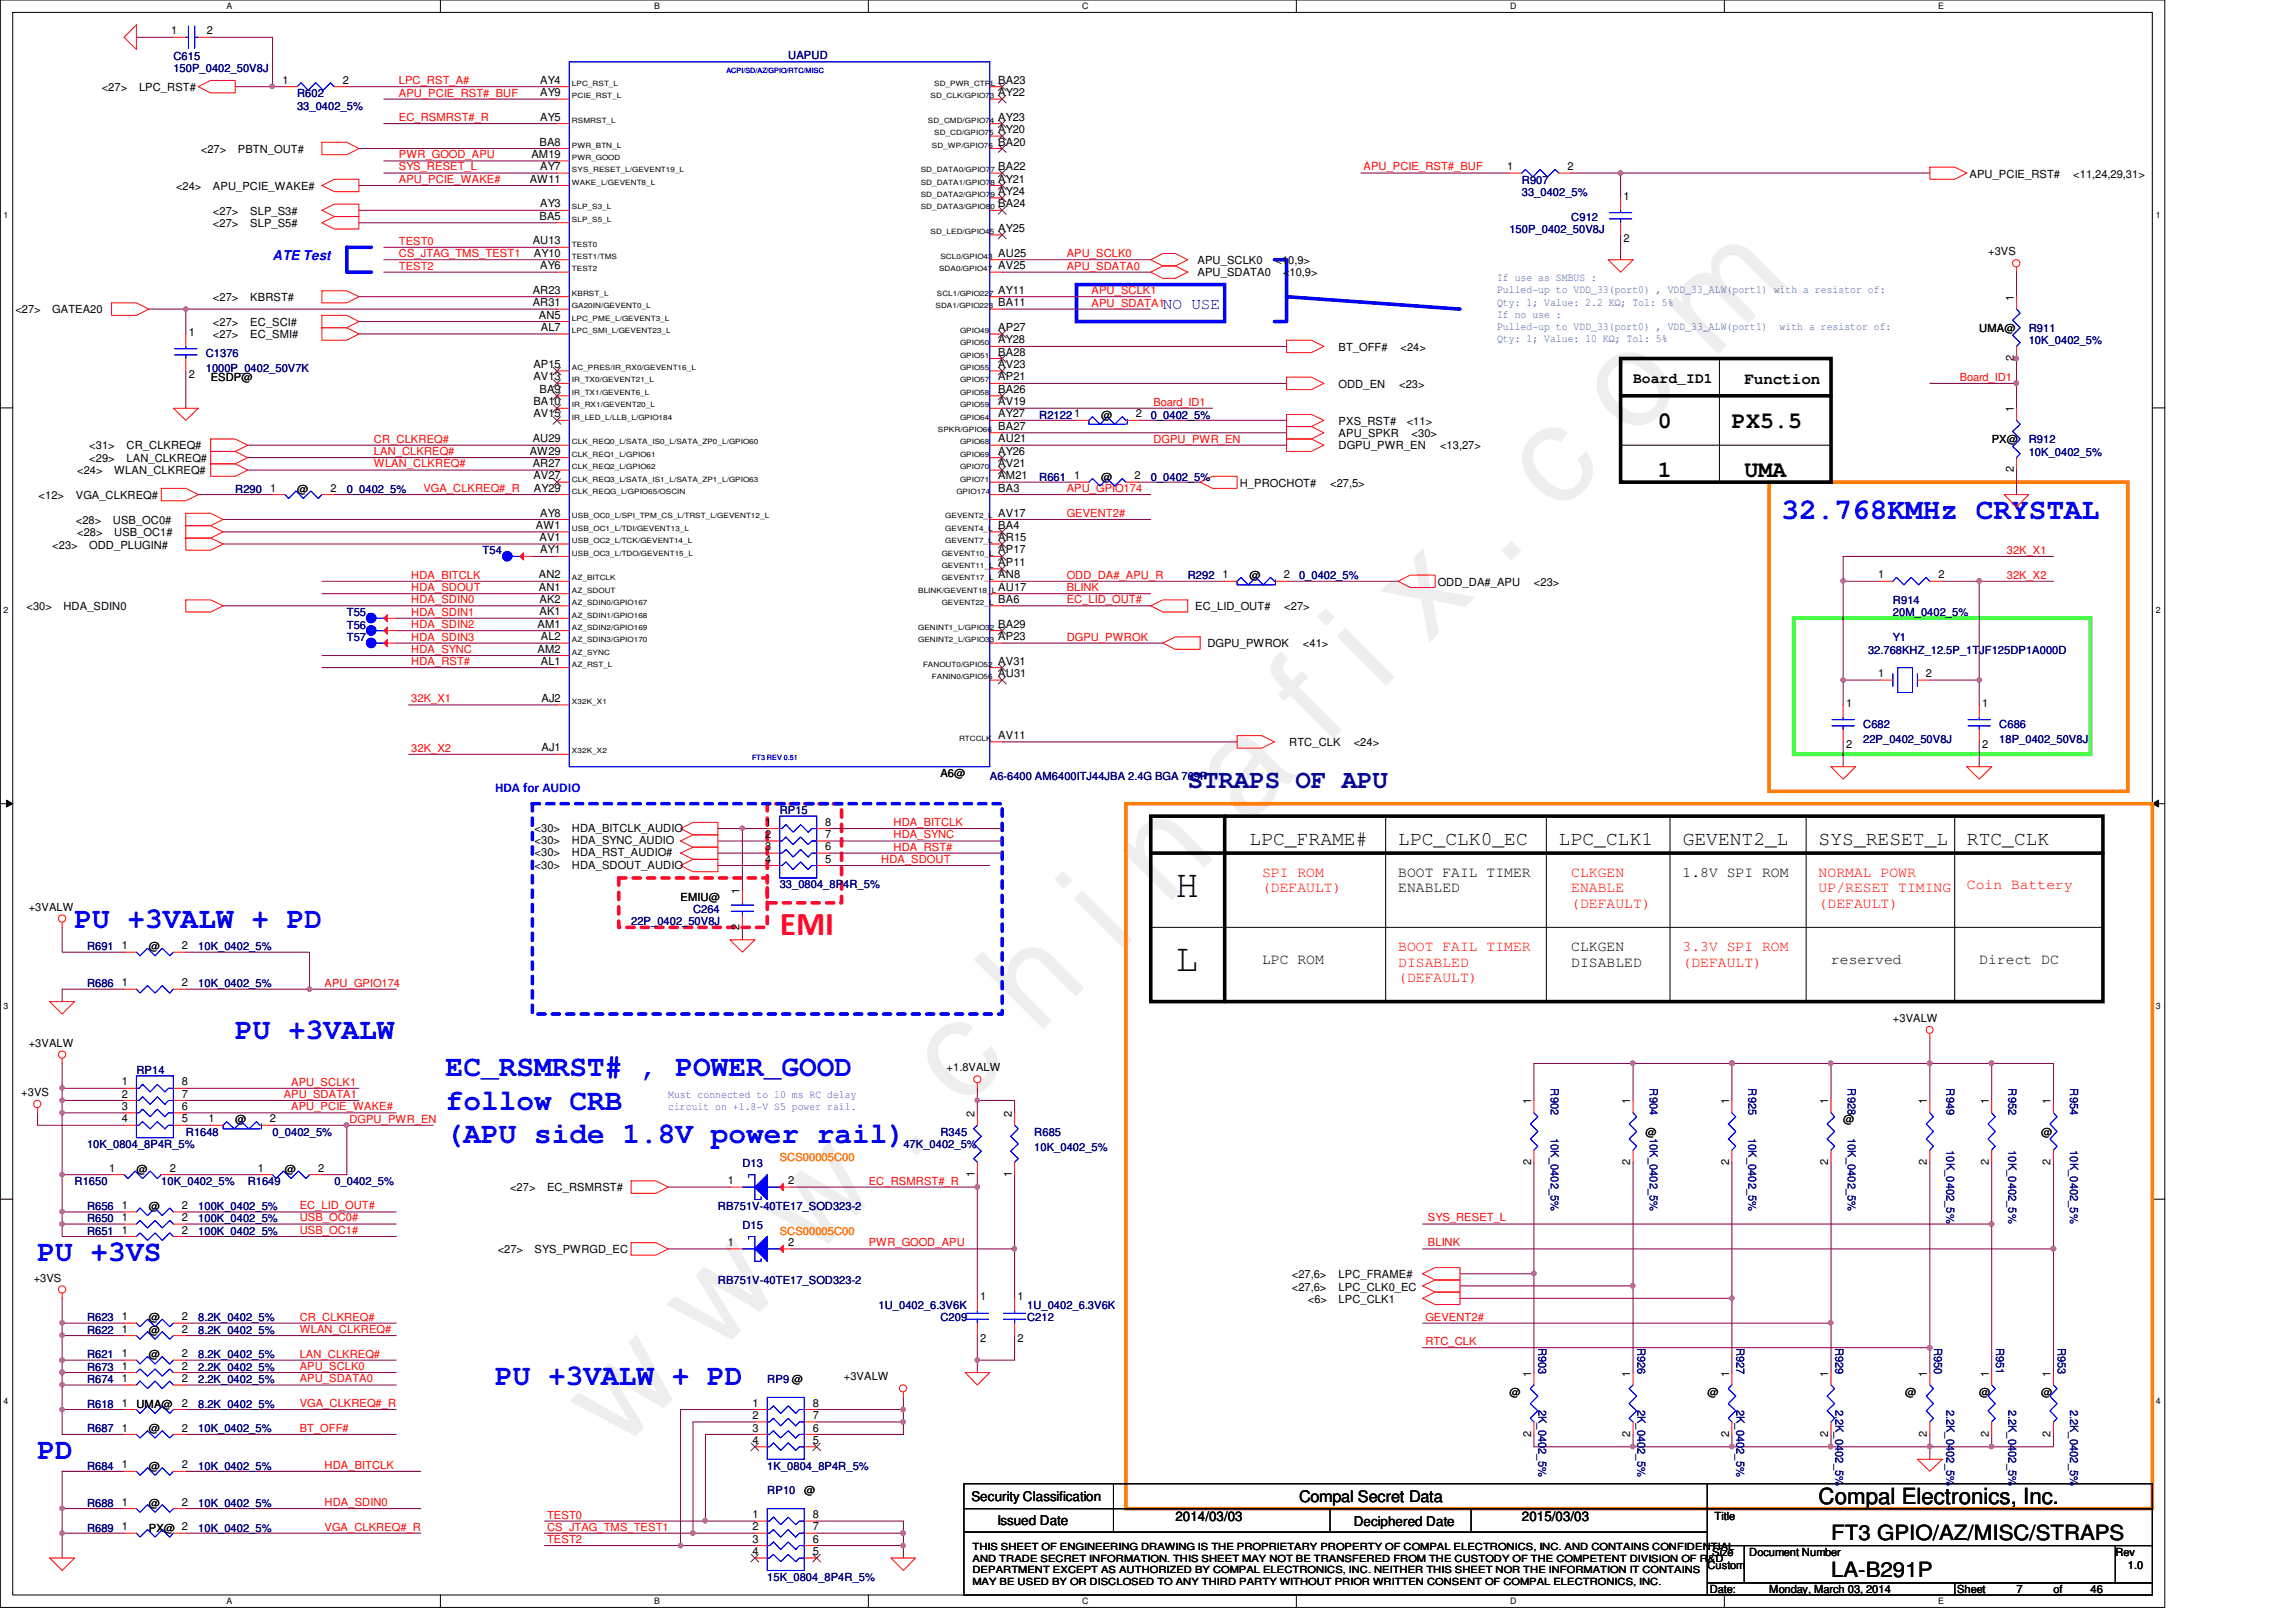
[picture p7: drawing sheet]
<svg xmlns="http://www.w3.org/2000/svg" width="297mm" height="210mm" viewBox="0 0 297 210" stroke-linecap="round" stroke-linejoin="round" font-family="sans-serif">
<defs><g id="words">
<text font-size="17.6" fill="#f0f" x="80.1" y="188" transform="rotate(-45 80.1 188)">w w w . c h i n a f i x . c o m</text>
<g font-size="5.1">
<text x="152.1" y="116.1">H</text>
<text x="152.1" y="125.7">L</text>
</g>
<text font-size="4.3" fill="#f00" x="100.9" y="120.9">EMI</text>
<g font-size="3.8" fill="#00f">
<text x="230.5" y="67.2">32.768KMHz CRYSTAL</text>
<text x="9.6" y="120.1">PU +3VALW + PD</text>
<text x="30.4" y="134.5">PU +3VALW</text>
<text x="57.7" y="139.2">EC_RSMRST# , POWER_GOOD</text>
<text x="57.7" y="143.6">follow CRB</text>
<text x="57.7" y="148">(APU side 1.8V power rail)</text>
<text x="4.9" y="163.2">PU +3VS</text>
<text x="64" y="179.2">PU +3VALW + PD</text>
<text x="4.9" y="188.8">PD</text>
</g>
<text font-size="3.3" fill="#0000a0" x="153.7" y="102">STRAPS OF APU</text>
<g font-size="3">
<text x="214.5" y="55.3">0</text>
<text x="224.1" y="55.3">PX5.5</text>
<text x="214.5" y="61.7">1</text>
<text x="225.7" y="61.7">UMA</text>
</g>
<text font-size="2.9" x="235.3" y="194.6">Compal Electronics, Inc.</text>
<g font-size="2.7">
<text x="236.9" y="199.3">FT3 GPIO/AZ/MISC/STRAPS</text>
<text x="236.9" y="204.1">LA-B291P</text>
</g>
<g font-size="2.5">
<text x="161.7" y="109.3">LPC_FRAME#</text>
<text x="180.9" y="109.3">LPC_CLK0_EC</text>
<text x="201.7" y="109.3">LPC_CLK1</text>
<text x="217.7" y="109.3">GEVENT2_L</text>
<text x="235.3" y="109.3">SYS_RESET_L</text>
<text x="254.5" y="109.3">RTC_CLK</text>
</g>
<text font-size="2.1" fill="#00f" x="150.4" y="40">NO USE</text>
<g font-size="2.1">
<text x="225.7" y="49.7">Function</text>
<text x="168.1" y="194.4">Compal Secret Data</text>
</g>
<g font-size="1.9">
<text x="211.3" y="49.6">Board_ID1</text>
<text x="180.9" y="113.5">BOOT FAIL TIMER</text>
<text x="217.7" y="113.5">1.8V SPI ROM</text>
<text x="180.9" y="115.5">ENABLED</text>
<text x="163.3" y="124.7">LPC ROM</text>
<text x="203.3" y="123.1">CLKGEN</text>
<text x="203.3" y="125.1">DISABLED</text>
<text x="236.9" y="124.7">reserved</text>
<text x="256.1" y="124.7">Direct DC</text>
</g>
<g font-size="1.9" fill="#f00">
<text x="163.3" y="113.5">SPI ROM</text>
<text x="203.3" y="113.5">CLKGEN</text>
<text x="235.3" y="113.5">NORMAL POWR</text>
<text x="163.3" y="115.5">(DEFAULT)</text>
<text x="203.3" y="115.5">ENABLE</text>
<text x="203.3" y="117.5">(DEFAULT)</text>
<text x="235.3" y="115.5">UP/RESET TIMING</text>
<text x="235.3" y="117.5">(DEFAULT)</text>
<text x="254.5" y="115.1">Coin Battery</text>
<text x="180.9" y="123.1">BOOT FAIL TIMER</text>
<text x="180.9" y="125.1">DISABLED</text>
<text x="217.7" y="123.1">3.3V SPI ROM</text>
<text x="217.7" y="125.1">(DEFAULT)</text>
<text x="180.9" y="127.1">(DEFAULT)</text>
</g>
<g font-size="1.7" fill="#00f">
<text x="35.3" y="33.6">ATE Test</text>
<text x="64" y="102.5">HDA for AUDIO</text>
</g>
<g font-size="1.7">
<text x="125.7" y="194.3">Security Classification</text>
<text x="129" y="197.3">Issued Date</text>
<text x="152.1" y="196.8">2014/03/03</text>
<text x="175.1" y="197.5">Deciphered Date</text>
<text x="196.9" y="196.8">2015/03/03</text>
</g>
<g font-size="1.4">
<text x="22.1" y="4.4">1</text>
<text x="26.8" y="4.4">2</text>
<text x="13.2" y="11.8">&lt;27&gt;</text>
<text x="18" y="11.8">LPC_RST#</text>
<text x="36.5" y="10.8">1</text>
<text x="44.4" y="10.8">2</text>
<text x="69.9" y="10.8">AY4</text>
<text x="129.2" y="10.8">BA23</text>
<text x="69.9" y="15.6">AY5</text>
<text x="69.9" y="12.4">AY9</text>
<text x="129.2" y="17.2">AY20</text>
<text x="129.2" y="15.6">AY23</text>
<text x="129.2" y="12.4">AY22</text>
<text x="26" y="19.8">&lt;27&gt;</text>
<text x="30.8" y="19.8">PBTN_OUT#</text>
<text x="68.5" y="23.6">AW11</text>
<text x="68.7" y="20.4">AM19</text>
<text x="69.8" y="18.8">BA8</text>
<text x="69.9" y="22">AY7</text>
<text x="129.2" y="23.6">AY21</text>
<text x="129.2" y="22">BA22</text>
<text x="129.2" y="18.8">BA20</text>
<text x="195" y="22">1</text>
<text x="202.8" y="22">2</text>
<text x="254.8" y="23">APU_PCIE_RST#</text>
<text x="268.2" y="23">&lt;11,24,29,31&gt;</text>
<text x="22.8" y="24.6">&lt;24&gt;</text>
<text x="27.6" y="24.6">APU_PCIE_WAKE#</text>
<text x="27.6" y="27.8">&lt;27&gt;</text>
<text x="27.6" y="29.4">&lt;27&gt;</text>
<text x="32.4" y="27.8">SLP_S3#</text>
<text x="32.4" y="29.4">SLP_S5#</text>
<text x="69.8" y="28.4">BA5</text>
<text x="69.9" y="26.8">AY3</text>
<text x="129.2" y="26.8">BA24</text>
<text x="129.2" y="25.2">AY24</text>
<text x="210.1" y="25.8">1</text>
<text x="68.9" y="31.6">AU13</text>
<text x="69.1" y="33.2">AY10</text>
<text x="69.9" y="34.8">AY6</text>
<text x="129.2" y="34.8">AV25</text>
<text x="129.2" y="33.2">AU25</text>
<text x="129.2" y="30">AY25</text>
<text x="154.9" y="35.8">APU_SDATA0</text>
<text x="154.9" y="34.2">APU_SCLK0</text>
<text x="165" y="34.2">&lt;10,9&gt;</text>
<text x="166" y="35.8">&lt;10,9&gt;</text>
<text x="210.1" y="31.3">2</text>
<text x="257.2" y="33.1">+3VS</text>
<text x="2" y="40.6">&lt;27&gt;</text>
<text x="6.8" y="40.6">GATEA20</text>
<text x="27.6" y="39">&lt;27&gt;</text>
<text x="32.4" y="39">KBRST#</text>
<text x="68.9" y="39.6">AR31</text>
<text x="68.9" y="38">AR23</text>
<text x="69.7" y="41.2">AN5</text>
<text x="129.2" y="39.6">BA11</text>
<text x="129.2" y="38">AY11</text>
<text x="260.5" y="38.9" transform="rotate(-90 260.5 38.9)">1</text>
<text x="24.4" y="43.4">1</text>
<text x="27.6" y="43.8">&lt;27&gt;</text>
<text x="27.6" y="42.2">&lt;27&gt;</text>
<text x="32.4" y="43.8">EC_SMI#</text>
<text x="32.4" y="42.2">EC_SCI#</text>
<text x="69" y="47.6">AP15</text>
<text x="70" y="42.8">AL7</text>
<text x="129.2" y="47.6">AV23</text>
<text x="129.2" y="46">BA28</text>
<text x="129.2" y="44.4">AY28</text>
<text x="129.2" y="42.8">AP27</text>
<text x="173.2" y="45.4">BT_OFF#</text>
<text x="181.2" y="45.4">&lt;24&gt;</text>
<text x="256.1" y="43">UMA@</text>
<text x="260.5" y="46.7" transform="rotate(-90 260.5 46.7)">2</text>
<text x="24.4" y="48.9">2</text>
<text x="27.3" y="49.4">ESDP@</text>
<text x="69" y="52.5">BA10</text>
<text x="69" y="49.2">AV13</text>
<text x="69.8" y="50.8">BA9</text>
<text x="129.2" y="52.5">AV19</text>
<text x="129.2" y="50.8">BA26</text>
<text x="129.2" y="49.2">AP21</text>
<text x="173.2" y="50.2">ODD_EN</text>
<text x="181" y="50.2">&lt;23&gt;</text>
<text x="260.5" y="53.3" transform="rotate(-90 260.5 53.3)">1</text>
<text x="11.6" y="59.8">&lt;29&gt;</text>
<text x="11.6" y="58.2">&lt;31&gt;</text>
<text x="16.4" y="59.8">LAN_CLKREQ#</text>
<text x="16.4" y="58.2">CR_CLKREQ#</text>
<text x="68.5" y="58.8">AW29</text>
<text x="68.9" y="57.2">AU29</text>
<text x="69" y="54">AV15</text>
<text x="129.2" y="58.8">AY26</text>
<text x="129.2" y="57.2">AU21</text>
<text x="129.2" y="55.6">BA27</text>
<text x="129.2" y="54">AY27</text>
<text x="139" y="54">1</text>
<text x="142.4" y="54.2">@</text>
<text x="146.9" y="54">2</text>
<text x="173.2" y="56.6">APU_SPKR</text>
<text x="173.2" y="55">PXS_RST#</text>
<text x="173.2" y="58.2">DGPU_PWR_EN</text>
<text x="182" y="55">&lt;11&gt;</text>
<text x="182.6" y="56.6">&lt;30&gt;</text>
<text x="186.3" y="58.2">&lt;13,27&gt;</text>
<text x="257.7" y="57.4">PX@</text>
<text x="5" y="64.6">&lt;12&gt;</text>
<text x="9.8" y="64.6">VGA_CLKREQ#</text>
<text x="10" y="61.4">&lt;24&gt;</text>
<text x="14.8" y="61.4">WLAN_CLKREQ#</text>
<text x="35" y="63.6">1</text>
<text x="38.4" y="63.8">@</text>
<text x="42.8" y="63.6">2</text>
<text x="68.9" y="60.5">AR27</text>
<text x="69" y="62">AV27</text>
<text x="69.1" y="63.6">AY29</text>
<text x="129.2" y="63.6">BA3</text>
<text x="129.2" y="62">AM21</text>
<text x="129.2" y="60.5">AV21</text>
<text x="139" y="62">1</text>
<text x="142.4" y="62.2">@</text>
<text x="146.8" y="62">2</text>
<text x="160.4" y="63">H_PROCHOT#</text>
<text x="172.1" y="63">&lt;27,5&gt;</text>
<text x="260.5" y="61.1" transform="rotate(-90 260.5 61.1)">2</text>
<text x="6.8" y="71">&lt;23&gt;</text>
<text x="9.8" y="67.8">&lt;28&gt;</text>
<text x="10" y="69.4">&lt;28&gt;</text>
<text x="11.6" y="71">ODD_PLUGIN#</text>
<text x="14.6" y="67.8">USB_OC0#</text>
<text x="14.8" y="69.4">USB_OC1#</text>
<text x="69.3" y="68.5">AW1</text>
<text x="69.8" y="70">AV1</text>
<text x="69.9" y="71.6">AY1</text>
<text x="69.9" y="66.8">AY8</text>
<text x="129.2" y="71.6">AP17</text>
<text x="129.2" y="70">AR15</text>
<text x="129.2" y="68.5">BA4</text>
<text x="129.2" y="66.8">AV17</text>
<text x="69.7" y="76.5">AN1</text>
<text x="69.7" y="74.8">AN2</text>
<text x="129.2" y="76.5">AU17</text>
<text x="129.2" y="74.8">AN8</text>
<text x="129.2" y="73.2">AP11</text>
<text x="158.2" y="74.8">1</text>
<text x="161.7" y="75">@</text>
<text x="166.1" y="74.8">2</text>
<text x="186" y="75.8">ODD_DA#_APU</text>
<text x="198.5" y="75.8">&lt;23&gt;</text>
<text x="243" y="74.8">1</text>
<text x="250.8" y="74.8">2</text>
<text x="3.4" y="79">&lt;30&gt;</text>
<text x="8.2" y="79">HDA_SDIN0</text>
<text x="69.6" y="81.2">AM1</text>
<text x="69.8" y="79.6">AK1</text>
<text x="69.8" y="78">AK2</text>
<text x="70" y="82.8">AL2</text>
<text x="129.2" y="82.8">AP23</text>
<text x="129.2" y="81.2">BA29</text>
<text x="129.2" y="78">BA6</text>
<text x="154.6" y="79">EC_LID_OUT#</text>
<text x="156.2" y="83.8">DGPU_PWROK</text>
<text x="166.2" y="79">&lt;27&gt;</text>
<text x="168.6" y="83.8">&lt;41&gt;</text>
<text x="69.6" y="84.5">AM2</text>
<text x="70" y="86">AL1</text>
<text x="129.2" y="87.6">AU31</text>
<text x="129.2" y="86">AV31</text>
<text x="243" y="87.6">1</text>
<text x="249.2" y="87.6">2</text>
<text x="70.1" y="90.8">AJ2</text>
<text x="129.2" y="95.6">AV11</text>
<text x="238.8" y="91.4">1</text>
<text x="256.5" y="91.4">1</text>
<text x="70.1" y="97.2">AJ1</text>
<text x="121.7" y="100.6">A6@</text>
<text x="166.8" y="96.6">RTC_CLK</text>
<text x="175.1" y="96.6">&lt;24&gt;</text>
<text x="238.8" y="96.9">2</text>
<text x="256.5" y="96.9">2</text>
<text x="69.2" y="107.6">&lt;30&gt;</text>
<text x="74" y="107.6">HDA_BITCLK_AUDIO</text>
<text x="99" y="106.8">1</text>
<text x="106.8" y="106.8">8</text>
<text x="69.2" y="109.2">&lt;30&gt;</text>
<text x="69.2" y="110.8">&lt;30&gt;</text>
<text x="69.2" y="112.4">&lt;30&gt;</text>
<text x="74" y="109.2">HDA_SYNC_AUDIO</text>
<text x="74" y="110.8">HDA_RST_AUDIO#</text>
<text x="74" y="112.4">HDA_SDOUT_AUDIO</text>
<text x="99" y="108.5">2</text>
<text x="99" y="110">3</text>
<text x="99" y="111.6">4</text>
<text x="106.8" y="108.5">7</text>
<text x="106.8" y="110">6</text>
<text x="106.8" y="111.6">5</text>
<text x="3.7" y="117.9">+3VALW</text>
<text x="88.1" y="116.6">EMIU@</text>
<text x="95.7" y="115.7" transform="rotate(-90 95.7 115.7)">1</text>
<text x="15.7" y="122.9">1</text>
<text x="19.3" y="123">@</text>
<text x="23.5" y="122.9">2</text>
<text x="95.7" y="120.3" transform="rotate(-90 95.7 120.3)">2</text>
<text x="15.7" y="127.6">1</text>
<text x="23.5" y="127.6">2</text>
<text x="3.7" y="135.5">+3VALW</text>
<text x="244.9" y="132.2">+3VALW</text>
<text x="2.7" y="141.9">+3VS</text>
<text x="15.7" y="140.5">1</text>
<text x="15.7" y="142">2</text>
<text x="15.7" y="143.6">3</text>
<text x="23.5" y="140.5">8</text>
<text x="23.5" y="142">7</text>
<text x="23.5" y="143.6">6</text>
<text x="122.5" y="138.6">+1.8VALW</text>
<text x="198.1" y="142.9" transform="rotate(-90 198.1 142.9)">1</text>
<text x="210.9" y="142.9" transform="rotate(-90 210.9 142.9)">1</text>
<text x="223.7" y="142.9" transform="rotate(-90 223.7 142.9)">1</text>
<text x="236.5" y="142.9" transform="rotate(-90 236.5 142.9)">1</text>
<text x="249.3" y="142.9" transform="rotate(-90 249.3 142.9)">1</text>
<text x="257.3" y="142.9" transform="rotate(-90 257.3 142.9)">1</text>
<text x="265.3" y="142.9" transform="rotate(-90 265.3 142.9)">1</text>
<text x="15.7" y="145.2">4</text>
<text x="23.5" y="145.2">5</text>
<text x="27" y="145.2">1</text>
<text x="30.4" y="145.4">@</text>
<text x="34.9" y="145.2">2</text>
<text x="126.1" y="144.5" transform="rotate(-90 126.1 144.5)">2</text>
<text x="130.9" y="144.5" transform="rotate(-90 130.9 144.5)">2</text>
<text x="212.9" y="147">@</text>
<text x="238.5" y="145.4">@</text>
<text x="264.1" y="147">@</text>
<text x="14.1" y="151.6">1</text>
<text x="17.6" y="151.8">@</text>
<text x="22" y="151.6">2</text>
<text x="33.4" y="151.6">1</text>
<text x="36.9" y="151.8">@</text>
<text x="41.1" y="151.6">2</text>
<text x="66" y="154.2">&lt;27&gt;</text>
<text x="70.8" y="154.2">EC_RSMRST#</text>
<text x="94.1" y="153.2">1</text>
<text x="102" y="153.2">2</text>
<text x="126.1" y="152.3" transform="rotate(-90 126.1 152.3)">1</text>
<text x="130.9" y="152.3" transform="rotate(-90 130.9 152.3)">1</text>
<text x="198.1" y="150.7" transform="rotate(-90 198.1 150.7)">2</text>
<text x="210.9" y="150.7" transform="rotate(-90 210.9 150.7)">2</text>
<text x="223.7" y="150.7" transform="rotate(-90 223.7 150.7)">2</text>
<text x="236.5" y="150.7" transform="rotate(-90 236.5 150.7)">2</text>
<text x="249.3" y="150.7" transform="rotate(-90 249.3 150.7)">2</text>
<text x="257.3" y="150.7" transform="rotate(-90 257.3 150.7)">2</text>
<text x="265.3" y="150.7" transform="rotate(-90 265.3 150.7)">2</text>
<text x="15.7" y="158">1</text>
<text x="15.7" y="156.5">1</text>
<text x="15.7" y="159.6">1</text>
<text x="19.3" y="156.6">@</text>
<text x="23.5" y="158">2</text>
<text x="23.5" y="156.5">2</text>
<text x="23.5" y="159.6">2</text>
<text x="94.1" y="161.2">1</text>
<text x="102" y="161.2">2</text>
<text x="4.4" y="165.9">+3VS</text>
<text x="64.4" y="162.2">&lt;27&gt;</text>
<text x="69.2" y="162.2">SYS_PWRGD_EC</text>
<text x="167.1" y="165.4">&lt;27,6&gt;</text>
<text x="167.1" y="167">&lt;27,6&gt;</text>
<text x="173.2" y="165.4">LPC_FRAME#</text>
<text x="173.2" y="167">LPC_CLK0_EC</text>
<text x="15.7" y="170.9">1</text>
<text x="15.7" y="172.5">1</text>
<text x="19.3" y="171">@</text>
<text x="19.3" y="172.6">@</text>
<text x="23.5" y="170.9">2</text>
<text x="23.5" y="172.5">2</text>
<text x="126.8" y="168.2">1</text>
<text x="126.8" y="173.7">2</text>
<text x="131.7" y="168.2">1</text>
<text x="131.7" y="173.7">2</text>
<text x="169.2" y="168.6">&lt;6&gt;</text>
<text x="173.2" y="168.6">LPC_CLK1</text>
<text x="15.7" y="177.2">1</text>
<text x="15.7" y="178.9">1</text>
<text x="15.7" y="175.6">1</text>
<text x="19.3" y="175.8">@</text>
<text x="23.5" y="177.2">2</text>
<text x="23.5" y="178.9">2</text>
<text x="23.5" y="175.6">2</text>
<text x="109.2" y="178.6">+3VALW</text>
<text x="198.1" y="178.1" transform="rotate(-90 198.1 178.1)">1</text>
<text x="210.9" y="178.1" transform="rotate(-90 210.9 178.1)">1</text>
<text x="223.7" y="178.1" transform="rotate(-90 223.7 178.1)">1</text>
<text x="236.5" y="178.1" transform="rotate(-90 236.5 178.1)">1</text>
<text x="249.3" y="178.1" transform="rotate(-90 249.3 178.1)">1</text>
<text x="257.3" y="178.1" transform="rotate(-90 257.3 178.1)">1</text>
<text x="265.3" y="178.1" transform="rotate(-90 265.3 178.1)">1</text>
<text x="15.7" y="182">1</text>
<text x="15.7" y="185.3">1</text>
<text x="17.6" y="182.2">UMA@</text>
<text x="19.3" y="185.4">@</text>
<text x="23.5" y="182">2</text>
<text x="23.5" y="185.3">2</text>
<text x="97.4" y="182">1</text>
<text x="97.4" y="183.6">2</text>
<text x="97.4" y="185.3">3</text>
<text x="105.2" y="182">8</text>
<text x="105.2" y="183.6">7</text>
<text x="105.2" y="185.3">6</text>
<text x="195.3" y="180.6">@</text>
<text x="198.1" y="185.9" transform="rotate(-90 198.1 185.9)">2</text>
<text x="210.9" y="185.9" transform="rotate(-90 210.9 185.9)">2</text>
<text x="220.9" y="180.6">@</text>
<text x="223.7" y="185.9" transform="rotate(-90 223.7 185.9)">2</text>
<text x="236.5" y="185.9" transform="rotate(-90 236.5 185.9)">2</text>
<text x="246.5" y="180.6">@</text>
<text x="249.3" y="185.9" transform="rotate(-90 249.3 185.9)">2</text>
<text x="256.1" y="180.6">@</text>
<text x="257.3" y="185.9" transform="rotate(-90 257.3 185.9)">2</text>
<text x="264.1" y="180.6">@</text>
<text x="265.3" y="185.9" transform="rotate(-90 265.3 185.9)">2</text>
<text x="15.7" y="190">1</text>
<text x="19.3" y="190.2">@</text>
<text x="23.5" y="190">2</text>
<text x="97.4" y="186.9">4</text>
<text x="105.2" y="186.9">5</text>
<text x="15.7" y="194.9">1</text>
<text x="19.3" y="195">@</text>
<text x="23.5" y="194.9">2</text>
<text x="97.4" y="196.5">1</text>
<text x="104.1" y="193.4">@</text>
<text x="105.2" y="196.5">8</text>
<text x="221.8" y="196.8">Title</text>
<text x="15.7" y="198">1</text>
<text x="19.3" y="198.2">PX@ 2</text>
<text x="97.4" y="198">2</text>
<text x="97.4" y="199.6">3</text>
<text x="97.4" y="201.3">4</text>
<text x="105.2" y="198">7</text>
<text x="105.2" y="199.6">6</text>
<text x="105.2" y="201.3">5</text>
<text x="220.9" y="203">Custom</text>
<text x="221.5" y="201.4">Size</text>
<text x="226.3" y="201.4">Document Number</text>
<text x="273.7" y="201.4">Rev</text>
<text x="275.3" y="203">1.0</text>
<text x="221.2" y="206.2">Date:</text>
<text x="228.9" y="206.2">Monday, March 03, 2014</text>
<text x="253.2" y="206.2">Sheet</text>
<text x="260.9" y="206.2">7</text>
<text x="265.7" y="206.2">of</text>
<text x="270.5" y="206.2">46</text>
</g>
<g font-size="1.4" fill="#000080">
<text x="22.4" y="7.7">C615</text>
<text x="22.4" y="9.4">150P_0402_50V8J</text>
<text x="102" y="7.6">UAPUD</text>
<text x="38.4" y="12.6">R602</text>
<text x="38.4" y="14.2">33_0402_5%</text>
<text x="196.9" y="23.7">R907</text>
<text x="196.9" y="25.4">33_0402_5%</text>
<text x="203.3" y="28.6">C912</text>
<text x="195.3" y="30.2">150P_0402_50V8J</text>
<text x="26.6" y="46.2">C1376</text>
<text x="262.5" y="43">R911</text>
<text x="262.5" y="44.6">10K_0402_5%</text>
<text x="26.6" y="48.1">1000P_0402_50V7K</text>
<text x="134.4" y="54.2">R2122</text>
<text x="148.9" y="54.2">0_0402_5%</text>
<text x="262.5" y="57.4">R912</text>
<text x="262.5" y="59">10K_0402_5%</text>
<text x="30.4" y="63.8">R290</text>
<text x="44.9" y="63.8">0_0402_5%</text>
<text x="134.4" y="62.2">R661</text>
<text x="148.9" y="62.2">0_0402_5%</text>
<text x="62.4" y="71.8">T54</text>
<text x="153.7" y="75">R292</text>
<text x="168.1" y="75">0_0402_5%</text>
<text x="44.9" y="83">T57</text>
<text x="44.9" y="79.8">T55</text>
<text x="44.9" y="81.4">T56</text>
<text x="244.9" y="83">Y1</text>
<text x="244.9" y="78.2">R914</text>
<text x="244.9" y="79.8">20M_0402_5%</text>
<text x="241.7" y="84.6">32.768KHZ_12.5P_1TJF125DP1A000D</text>
<text x="241" y="94.2">C682</text>
<text x="258.7" y="94.2">C686</text>
<text x="128.1" y="100.9">A6-6400 AM6400ITJ44JBA 2.4G BGA 769P</text>
<text x="241" y="96.1">22P_0402_50V8J</text>
<text x="258.7" y="96.1">18P_0402_50V8J</text>
<text x="100.9" y="105.4">RP15</text>
<text x="81.7" y="119.8">22P_0402_50V8J</text>
<text x="89.7" y="118.2">C264</text>
<text x="100.9" y="115">33_0804_8P4R_5%</text>
<text x="11.3" y="123">R691</text>
<text x="25.7" y="123">10K_0402_5%</text>
<text x="11.3" y="127.8">R686</text>
<text x="25.7" y="127.8">10K_0402_5%</text>
<text x="17.6" y="139">RP14</text>
<text x="200.7" y="140.8" transform="rotate(90 200.7 140.8)">R902</text>
<text x="213.4" y="140.8" transform="rotate(90 213.4 140.8)">R904</text>
<text x="226.2" y="140.8" transform="rotate(90 226.2 140.8)">R925</text>
<text x="239.1" y="140.8" transform="rotate(90 239.1 140.8)">R928</text>
<text x="251.8" y="140.8" transform="rotate(90 251.8 140.8)">R949</text>
<text x="259.8" y="140.8" transform="rotate(90 259.8 140.8)">R952</text>
<text x="267.8" y="140.8" transform="rotate(90 267.8 140.8)">R954</text>
<text x="11.3" y="148.6">10K_0804_8P4R_5%</text>
<text x="24" y="147">R1648</text>
<text x="35.3" y="147">0_0402_5%</text>
<text x="116.9" y="148.6">47K_0402_5%</text>
<text x="121.7" y="147">R345</text>
<text x="133.8" y="147">R685</text>
<text x="133.8" y="148.9">10K_0402_5%</text>
<text x="200.7" y="147.2" transform="rotate(90 200.7 147.2)">10K_0402_5%</text>
<text x="213.4" y="147.2" transform="rotate(90 213.4 147.2)">10K_0402_5%</text>
<text x="226.2" y="147.2" transform="rotate(90 226.2 147.2)">10K_0402_5%</text>
<text x="239.1" y="147.2" transform="rotate(90 239.1 147.2)">10K_0402_5%</text>
<text x="251.8" y="148.8" transform="rotate(90 251.8 148.8)">10K_0402_5%</text>
<text x="259.8" y="148.8" transform="rotate(90 259.8 148.8)">10K_0402_5%</text>
<text x="267.8" y="148.8" transform="rotate(90 267.8 148.8)">10K_0402_5%</text>
<text x="9.6" y="153.4">R1650</text>
<text x="20.9" y="153.4">10K_0402_5%</text>
<text x="32" y="153.4">R1649</text>
<text x="43.3" y="153.4">0_0402_5%</text>
<text x="96.1" y="151">D13</text>
<text x="11.3" y="158.2">R650</text>
<text x="11.3" y="156.6">R656</text>
<text x="11.3" y="159.8">R651</text>
<text x="25.7" y="158.2">100K_0402_5%</text>
<text x="25.7" y="156.6">100K_0402_5%</text>
<text x="25.7" y="159.8">100K_0402_5%</text>
<text x="92.9" y="156.6">RB751V-40TE17_SOD323-2</text>
<text x="96.1" y="159">D15</text>
<text x="92.9" y="166.2">RB751V-40TE17_SOD323-2</text>
<text x="11.3" y="171">R623</text>
<text x="11.3" y="172.6">R622</text>
<text x="25.7" y="171">8.2K_0402_5%</text>
<text x="25.7" y="172.6">8.2K_0402_5%</text>
<text x="113.7" y="169.4">1U_0402_6.3V6K</text>
<text x="121.7" y="171">C209</text>
<text x="132.9" y="171">C212</text>
<text x="132.9" y="169.4">1U_0402_6.3V6K</text>
<text x="11.3" y="177.4">R673</text>
<text x="11.3" y="179">R674</text>
<text x="11.3" y="175.8">R621</text>
<text x="25.7" y="177.4">2.2K_0402_5%</text>
<text x="25.7" y="179">2.2K_0402_5%</text>
<text x="25.7" y="175.8">8.2K_0402_5%</text>
<text x="99.3" y="179">RP9 @</text>
<text x="199" y="174.4" transform="rotate(90 199 174.4)">R903</text>
<text x="211.8" y="174.4" transform="rotate(90 211.8 174.4)">R926</text>
<text x="224.7" y="174.4" transform="rotate(90 224.7 174.4)">R927</text>
<text x="237.4" y="174.4" transform="rotate(90 237.4 174.4)">R929</text>
<text x="250.2" y="174.4" transform="rotate(90 250.2 174.4)">R950</text>
<text x="258.2" y="174.4" transform="rotate(90 258.2 174.4)">R951</text>
<text x="266.2" y="174.4" transform="rotate(90 266.2 174.4)">R953</text>
<text x="11.3" y="182.2">R618</text>
<text x="11.3" y="185.4">R687</text>
<text x="25.7" y="182.2">8.2K_0402_5%</text>
<text x="25.7" y="185.4">10K_0402_5%</text>
<text x="199" y="182.4" transform="rotate(90 199 182.4)">2K_0402_5%</text>
<text x="211.8" y="182.4" transform="rotate(90 211.8 182.4)">2K_0402_5%</text>
<text x="224.7" y="182.4" transform="rotate(90 224.7 182.4)">2K_0402_5%</text>
<text x="237.4" y="182.4" transform="rotate(90 237.4 182.4)">2.2K_0402_5%</text>
<text x="251.8" y="182.4" transform="rotate(90 251.8 182.4)">2.2K_0402_5%</text>
<text x="259.8" y="182.4" transform="rotate(90 259.8 182.4)">2.2K_0402_5%</text>
<text x="267.8" y="182.4" transform="rotate(90 267.8 182.4)">2.2K_0402_5%</text>
<text x="11.3" y="190.2">R684</text>
<text x="25.7" y="190.2">10K_0402_5%</text>
<text x="99.3" y="190.2">1K_0804_8P4R_5%</text>
<text x="11.3" y="195">R688</text>
<text x="25.7" y="195">10K_0402_5%</text>
<text x="99.3" y="193.4">RP10</text>
<text x="11.3" y="198.2">R689</text>
<text x="25.7" y="198.2">10K_0402_5%</text>
<text x="99.3" y="204.6">15K_0804_8P4R_5%</text>
</g>
<g font-size="1.4" fill="#f00">
<text x="51.6" y="10.9">LPC_RST_A#</text>
<text x="51.6" y="15.7">EC_RSMRST#_R</text>
<text x="51.6" y="12.5">APU_PCIE_RST#_BUF</text>
<text x="51.6" y="23.7">APU_PCIE_WAKE#</text>
<text x="51.6" y="22.1">SYS_RESET_L</text>
<text x="51.6" y="20.5">PWR_GOOD_APU</text>
<text x="176.4" y="22.1">APU_PCIE_RST#_BUF</text>
<text x="51.6" y="34.9">TEST2</text>
<text x="51.6" y="31.7">TEST0</text>
<text x="51.6" y="33.3">CS_JTAG_TMS_TEST1</text>
<text x="138" y="33.3">APU_SCLK0</text>
<text x="138" y="34.9">APU_SDATA0</text>
<text x="141.2" y="38.1">APU_SCLK1</text>
<text x="141.2" y="39.7">APU_SDATA1</text>
<text x="149.2" y="52.5">Board_ID1</text>
<text x="253.5" y="49.3">Board_ID1</text>
<text x="48.4" y="58.9">LAN_CLKREQ#</text>
<text x="48.4" y="57.3">CR_CLKREQ#</text>
<text x="149.2" y="57.3">DGPU_PWR_EN</text>
<text x="48.4" y="60.5">WLAN_CLKREQ#</text>
<text x="54.8" y="63.7">VGA_CLKREQ#_R</text>
<text x="138" y="63.7">APU_GPIO174</text>
<text x="138" y="66.9">GEVENT2#</text>
<text x="259.6" y="71.7">32K_X1</text>
<text x="53.2" y="74.9">HDA_BITCLK</text>
<text x="53.2" y="76.5">HDA_SDOUT</text>
<text x="138" y="76.5">BLINK</text>
<text x="138" y="74.9">ODD_DA#_APU_R</text>
<text x="259.6" y="74.9">32K_X2</text>
<text x="53.2" y="78.1">HDA_SDIN0</text>
<text x="53.2" y="81.3">HDA_SDIN2</text>
<text x="53.2" y="82.9">HDA_SDIN3</text>
<text x="53.2" y="79.7">HDA_SDIN1</text>
<text x="138" y="82.9">DGPU_PWROK</text>
<text x="138" y="78.1">EC_LID_OUT#</text>
<text x="53.2" y="84.5">HDA_SYNC</text>
<text x="53.2" y="86.1">HDA_RST#</text>
<text x="53.2" y="90.9">32K_X1</text>
<text x="53.2" y="97.3">32K_X2</text>
<text x="115.6" y="106.9">HDA_BITCLK</text>
<text x="114" y="111.7">HDA_SDOUT</text>
<text x="115.6" y="110.1">HDA_RST#</text>
<text x="115.6" y="108.5">HDA_SYNC</text>
<text x="42" y="127.7">APU_GPIO174</text>
<text x="36.7" y="142.1">APU_SDATA1</text>
<text x="37.7" y="143.7">APU_PCIE_WAKE#</text>
<text x="37.7" y="140.5">APU_SCLK1</text>
<text x="45.2" y="145.3">DGPU_PWR_EN</text>
<text x="112.4" y="153.3">EC_RSMRST#_R</text>
<text x="38.8" y="156.5">EC_LID_OUT#</text>
<text x="38.8" y="159.7">USB_OC1#</text>
<text x="38.8" y="158.1">USB_OC0#</text>
<text x="112.4" y="161.3">PWR_GOOD_APU</text>
<text x="184.7" y="158.1">SYS_RESET_L</text>
<text x="184.7" y="161.3">BLINK</text>
<text x="38.8" y="172.5">WLAN_CLKREQ#</text>
<text x="38.8" y="170.9">CR_CLKREQ#</text>
<text x="184.4" y="170.9">GEVENT2#</text>
<text x="38.8" y="177.3">APU_SCLK0</text>
<text x="38.8" y="178.9">APU_SDATA0</text>
<text x="38.8" y="175.7">LAN_CLKREQ#</text>
<text x="184.4" y="174.1">RTC_CLK</text>
<text x="38.8" y="182.1">VGA_CLKREQ#_R</text>
<text x="38.8" y="185.3">BT_OFF#</text>
<text x="42" y="190.1">HDA_BITCLK</text>
<text x="42" y="194.9">HDA_SDIN0</text>
<text x="70.8" y="196.5">TEST0</text>
<text x="42" y="198.1">VGA_CLKREQ#_R</text>
<text x="70.8" y="198.1">CS_JTAG_TMS_TEST1</text>
<text x="70.8" y="199.7">TEST2</text>
</g>
<g font-size="1.4" fill="#0080c0">
<text x="193.7" y="36.4">If use as SMBUS :</text>
<text x="193.7" y="38">Pulled-up to VDD_33(port0) , VDD_33_ALW(port1) with a resistor of:</text>
<text x="193.7" y="39.5">Qty: 1; Value: 2.2 KΩ; Tol: 5%</text>
<text x="193.7" y="41.1">If no use :</text>
<text x="193.7" y="42.7">Pulled-up to VDD_33(port0) , VDD_33_ALW(port1)</text>
<text x="193.7" y="44.2">Qty: 1; Value: 10 KΩ; Tol: 5%</text>
<text x="230.2" y="42.7">with a resistor of:</text>
</g>
<g font-size="1.4" fill="#8000ff">
<text x="86.4" y="142">Must connected to 10 ms RC delay</text>
<text x="86.4" y="143.6">circuit on +1.8-V S5 power rail.</text>
</g>
<g font-size="1.4" fill="#ff8000">
<text x="100.9" y="150.2">SCS00005C00</text>
<text x="100.9" y="159.8">SCS00005C00</text>
</g>
<g font-size="1.3">
<text x="125.8" y="200.6">THIS SHEET OF ENGINEERING DRAWING IS THE PROPRIETARY PROPERTY OF COMPAL ELECTRONICS, INC. AND CONTAINS CONFIDENTIAL</text>
<text x="125.8" y="202.1">AND TRADE SECRET INFORMATION. THIS SHEET MAY NOT BE TRANSFERED FROM THE CUSTODY OF THE COMPETENT DIVISION OF R&amp;D</text>
<text x="125.8" y="203.6">DEPARTMENT EXCEPT AS AUTHORIZED BY COMPAL ELECTRONICS, INC. NEITHER THIS SHEET NOR THE INFORMATION IT CONTAINS</text>
<text x="125.8" y="205.1">MAY BE USED BY OR DISCLOSED TO ANY THIRD PARTY WITHOUT PRIOR WRITTEN CONSENT OF COMPAL ELECTRONICS, INC.</text>
</g>
<g font-size="1.1">
<text x="29.3" y="1.1">A</text>
<text x="84.6" y="1.1">B</text>
<text x="140" y="1.1">C</text>
<text x="195.4" y="1.1">D</text>
<text x="250.7" y="1.1">E</text>
<text x=".5" y="28.2">1</text>
<text x="278.9" y="28.2">1</text>
<text x=".5" y="79.3">2</text>
<text x="278.9" y="79.3">2</text>
<text x=".5" y="130.6">3</text>
<text x="278.9" y="130.6">3</text>
<text x=".5" y="181.7">4</text>
<text x="278.9" y="181.7">4</text>
<text x="29.3" y="207.6">A</text>
<text x="84.6" y="207.6">B</text>
<text x="140" y="207.6">C</text>
<text x="195.4" y="207.6">D</text>
<text x="250.7" y="207.6">E</text>
</g>
<g font-size=".9">
<text x="74" y="11.1">LPC_RST_L</text>
<text x="120.9" y="11.1">SD_PWR_CTRL</text>
<text x="74" y="15.9">RSMRST_L</text>
<text x="74" y="12.7">PCIE_RST_L</text>
<text x="120.1" y="15.9">SD_CMD/GPIO74</text>
<text x="120.4" y="12.7">SD_CLK/GPIO73</text>
<text x="120.9" y="17.5">SD_CD/GPIO75</text>
<text x="74" y="23.9">WAKE_L/GEVENT8_L</text>
<text x="74" y="22.3">SYS_RESET_L/GEVENT19_L</text>
<text x="74" y="20.7">PWR_GOOD</text>
<text x="74" y="19.1">PWR_BTN_L</text>
<text x="119.1" y="23.9">SD_DATA1/GPIO78</text>
<text x="119.1" y="22.3">SD_DATA0/GPIO77</text>
<text x="120.6" y="19.1">SD_WP/GPIO76</text>
<text x="74" y="28.7">SLP_S5_L</text>
<text x="74" y="27.1">SLP_S3_L</text>
<text x="119.1" y="27.1">SD_DATA3/GPIO80</text>
<text x="119.1" y="25.5">SD_DATA2/GPIO79</text>
<text x="74" y="35.1">TEST2</text>
<text x="74" y="33.5">TEST1/TMS</text>
<text x="74" y="31.9">TEST0</text>
<text x="120.4" y="30.3">SD_LED/GPIO45</text>
<text x="121.5" y="35.1">SDA0/GPIO47</text>
<text x="121.7" y="33.5">SCL0/GPIO43</text>
<text x="74" y="41.5">LPC_PME_L/GEVENT3_L</text>
<text x="74" y="39.9">GA20IN/GEVENT0_L</text>
<text x="74" y="38.3">KBRST_L</text>
<text x="121" y="39.9">SDA1/GPIO228</text>
<text x="121.2" y="38.3">SCL1/GPIO227</text>
<text x="74" y="47.9">AC_PRES/IR_RX0/GEVENT16_L</text>
<text x="74" y="43.1">LPC_SMI_L/GEVENT23_L</text>
<text x="124.2" y="47.9">GPIO55</text>
<text x="124.2" y="46.3">GPIO51</text>
<text x="124.2" y="44.7">GPIO50</text>
<text x="124.2" y="43.1">GPIO49</text>
<text x="74" y="52.7">IR_RX1/GEVENT20_L</text>
<text x="74" y="51.1">IR_TX1/GEVENT6_L</text>
<text x="74" y="49.5">IR_TX0/GEVENT21_L</text>
<text x="124.2" y="52.7">GPIO59</text>
<text x="124.2" y="51.1">GPIO58</text>
<text x="124.2" y="49.5">GPIO57</text>
<text x="74" y="59.1">CLK_REQ1_L/GPIO61</text>
<text x="74" y="57.5">CLK_REQ0_L/SATA_IS0_L/SATA_ZP0_L/GPIO60</text>
<text x="74" y="54.3">IR_LED_L/LLB_L/GPIO184</text>
<text x="121.3" y="55.9">SPKR/GPIO66</text>
<text x="124.2" y="59.1">GPIO69</text>
<text x="124.2" y="57.5">GPIO68</text>
<text x="124.2" y="54.3">GPIO64</text>
<text x="74" y="63.9">CLK_REQG_L/GPIO65/OSCIN</text>
<text x="74" y="62.3">CLK_REQ3_L/SATA_IS1_L/SATA_ZP1_L/GPIO63</text>
<text x="74" y="60.7">CLK_REQ2_L/GPIO62</text>
<text x="123.7" y="63.9">GPIO174</text>
<text x="124.2" y="62.3">GPIO71</text>
<text x="124.2" y="60.7">GPIO70</text>
<text x="74" y="71.9">USB_OC3_L/TDO/GEVENT15_L</text>
<text x="74" y="70.3">USB_OC2_L/TCK/GEVENT14_L</text>
<text x="74" y="68.7">USB_OC1_L/TDI/GEVENT13_L</text>
<text x="74" y="67.1">USB_OC0_L/SPI_TPM_CS_L/TRST_L/GEVENT12_L</text>
<text x="121.8" y="71.9">GEVENT10_L</text>
<text x="122.3" y="70.3">GEVENT7_L</text>
<text x="122.3" y="68.7">GEVENT4_L</text>
<text x="122.3" y="67.1">GEVENT2_L</text>
<text x="74" y="76.7">AZ_SDOUT</text>
<text x="74" y="75.1">AZ_BITCLK</text>
<text x="118.8" y="76.7">BLINK/GEVENT18_L</text>
<text x="121.8" y="75.1">GEVENT17_L</text>
<text x="121.8" y="73.5">GEVENT11_L</text>
<text x="74" y="83.1">AZ_SDIN3/GPIO170</text>
<text x="74" y="81.5">AZ_SDIN2/GPIO169</text>
<text x="74" y="79.9">AZ_SDIN1/GPIO168</text>
<text x="74" y="78.3">AZ_SDIN0/GPIO167</text>
<text x="118.8" y="83.1">GENINT2_L/GPIO33</text>
<text x="118.8" y="81.5">GENINT1_L/GPIO32</text>
<text x="121.8" y="78.3">GEVENT22_L</text>
<text x="74" y="86.3">AZ_RST_L</text>
<text x="74" y="84.7">AZ_SYNC</text>
<text x="119.4" y="86.3">FANOUT0/GPIO52</text>
<text x="120.6" y="87.9">FANIN0/GPIO56</text>
<text x="74" y="91.1">X32K_X1</text>
<text x="124.1" y="95.9">RTCCLK</text>
<text x="74" y="97.5">X32K_X2</text>
</g>
<g font-size=".9" fill="#00f">
<text x="94" y="9.5">ACPI/SD/AZ/GPIO/RTC/MISC</text>
<text x="97.3" y="98.3">FT3 REV 0.51</text>
</g>
</g></defs>
<path d="M0 0h280.1v208h-280.1zM1.6 1.6h276.9v204.8h-276.9z" fill="none" stroke="#000" stroke-width=".13"/>
<g fill="#fff">
<path d="M29.3 .2h.7v1.2h-.7z"/>
<path d="M29.3 206.6h.7v1.2h-.7z"/>
</g>
<path d="M57 0v1.6M57 206.4v1.6" fill="none" stroke="#000" stroke-width=".13"/>
<g fill="#fff">
<path d="M84.6 .2h.7v1.2h-.7z"/>
<path d="M84.6 206.6h.7v1.2h-.7z"/>
</g>
<path d="M112.3 0v1.6M112.3 206.4v1.6" fill="none" stroke="#000" stroke-width=".13"/>
<g fill="#fff">
<path d="M140 .2h.7v1.2h-.7z"/>
<path d="M140 206.6h.7v1.2h-.7z"/>
</g>
<path d="M167.7 0v1.6M167.7 206.4v1.6" fill="none" stroke="#000" stroke-width=".13"/>
<g fill="#fff">
<path d="M195.4 .2h.7v1.2h-.7z"/>
<path d="M195.4 206.6h.7v1.2h-.7z"/>
</g>
<path d="M223.1 0v1.6M223.1 206.4v1.6" fill="none" stroke="#000" stroke-width=".13"/>
<g fill="#fff">
<path d="M250.7 .2h.7v1.2h-.7z"/>
<path d="M250.7 206.6h.7v1.2h-.7z"/>
<path d="M.5 27.2h.6v1.2h-.6z"/>
<path d="M278.9 27.2h.6v1.2h-.6z"/>
<path d="M.5 78.4h.6v1.1h-.6z"/>
<path d="M278.9 78.4h.6v1.1h-.6z"/>
</g>
<path d="M0 52.8h1.6M278.5 52.8h1.6" fill="none" stroke="#000" stroke-width=".13"/>
<g fill="#fff">
<path d="M.5 129.6h.6v1.2h-.6z"/>
<path d="M278.9 129.6h.6v1.2h-.6z"/>
</g>
<path d="M0 104h1.6M.8 103.5l.8 .5-.8 .4zM278.5 104l.8-.5v.9zM278.5 104h1.6" fill="none" stroke="#000" stroke-width=".13"/>
<path d="M.8 103.5l.8 .5-.8 .4zM278.5 104l.8-.5v.9z" fill="#000"/>
<g fill="#fff">
<path d="M.5 180.8h.6v1.1h-.6z"/>
<path d="M278.9 180.8h.6v1.1h-.6z"/>
</g>
<path d="M252.9 105.6v24M148.9 120h123.2M0 155.2h1.6M278.5 155.2h1.6" fill="none" stroke="#000" stroke-width=".13"/>
<path d="M228.9 62.4h46.4v40h-46.4zM145.7 104h132.8v91.2h-132.8z" fill="none" stroke="#ff8000" stroke-width=".47"/>
<path d="M232.1 80h38.4v17.6h-38.4z" fill="none" stroke="#0f0" stroke-width=".47"/>
<path d="M68.9 104h60.8v27.2h-60.8z" fill="none" stroke="#00f" stroke-width=".47" stroke-dasharray=".9 .9"/>
<path d="M48 32h-3.1v3.2h3.1" fill="none" stroke="#00f" stroke-width=".47"/>
<path d="M148.9 110.4h123.2M148.9 105.6h123.2v24h-123.2z" fill="none" stroke="#000" stroke-width=".47"/>
<path d="M8 142.4v1.6" fill="none" stroke="#800040" stroke-width=".13"/>
<circle cx="8" cy="142.4" r=".3" fill="#f0f"/>
<circle cx="8" cy="142.4" r=".3" fill="none" stroke="#f0f" stroke-width=".13"/>
<g fill="none" stroke="#800040" stroke-width=".13">
<path d="M46.4 19.2h25.6M49.7 16h22.3M49.7 12.8h22.3M46.4 27.2h25.6M46.4 28.8h25.6M46.4 24h25.6M46.4 38.4h25.6M49.7 22.4h22.3M49.7 35.2h22.3M49.7 32h22.3M46.4 41.6h25.6M46.4 43.2h25.6"/>
<path d="M28.9 78.4h43.1M41.7 75.2h30.3M41.7 76.8h30.3M41.7 84.8h30.3M41.7 86.4h30.3M51.3 81.6h20.7M51.3 83.2h20.7M52.9 97.6h19.1M52.9 91.2h19.1M249.7 134.4v3.2M249.7 187.2v1.6"/>
</g>
<circle cx="249.6" cy="137.6" r=".32" fill="#f0f"/>
<circle cx="249.6" cy="137.6" r=".32" fill="none" stroke="#f0f" stroke-width=".13"/>
<path d="M8 172.8v3.2" fill="none" stroke="#800040" stroke-width=".13"/>
<circle cx="8" cy="176" r=".3" fill="#f0f"/>
<circle cx="8" cy="176" r=".3" fill="none" stroke="#f0f" stroke-width=".13"/>
<path d="M30.4 11.2h6.5" fill="none" stroke="#800040" stroke-width=".13"/>
<circle cx="35.2" cy="11.2" r=".3" fill="#f0f"/>
<circle cx="35.2" cy="11.2" r=".3" fill="none" stroke="#f0f" stroke-width=".13"/>
<path d="M17.6 4.8h4.8M27.3 4.8h8v6.4M129.7 56h36.7M129.7 96h30.4M8 177.6h8M24 177.6h27.3M24 179.2h27.3" fill="none" stroke="#800040" stroke-width=".13"/>
<circle cx="8" cy="177.6" r=".31" fill="#f0f"/>
<circle cx="8" cy="177.6" r=".31" fill="none" stroke="#f0f" stroke-width=".13"/>
<path d="M8 179.2h8" fill="none" stroke="#800040" stroke-width=".13"/>
<circle cx="8" cy="179.2" r=".3" fill="#f0f"/>
<circle cx="8" cy="179.2" r=".3" fill="none" stroke="#f0f" stroke-width=".13"/>
<path d="M8 176v1.6" fill="none" stroke="#800040" stroke-width=".13"/>
<circle cx="8" cy="177.6" r=".31" fill="#f0f"/>
<circle cx="8" cy="177.6" r=".31" fill="none" stroke="#f0f" stroke-width=".13"/>
<circle cx="8" cy="176" r=".3" fill="#f0f"/>
<circle cx="8" cy="176" r=".3" fill="none" stroke="#f0f" stroke-width=".13"/>
<path d="M8 176h8M8 172.8h8M8 179.2v3.2M24 176h27.3M24 172.8h27.3" fill="none" stroke="#800040" stroke-width=".13"/>
<circle cx="8" cy="172.8" r=".3" fill="#f0f"/>
<circle cx="8" cy="172.8" r=".3" fill="none" stroke="#f0f" stroke-width=".13"/>
<path d="M8 152v4.8M8 190.4h8M24 190.4h30.4M24 195.2h30.4" fill="none" stroke="#800040" stroke-width=".13"/>
<circle cx="8" cy="152" r=".3" fill="#f0f"/>
<circle cx="8" cy="152" r=".3" fill="none" stroke="#f0f" stroke-width=".13"/>
<path d="M51.3 80h20.7M8 144h8M24 144h27.3" fill="none" stroke="#800040" stroke-width=".13"/>
<circle cx="8" cy="144" r=".3" fill="#f0f"/>
<circle cx="8" cy="144" r=".3" fill="none" stroke="#f0f" stroke-width=".13"/>
<path d="M16 156.8h-8v1.6M24 156.8h27.3" fill="none" stroke="#800040" stroke-width=".13"/>
<circle cx="8" cy="156.8" r=".3" fill="#f0f"/>
<circle cx="8" cy="156.8" r=".3" fill="none" stroke="#f0f" stroke-width=".13"/>
<path d="M8 171.2v1.6" fill="none" stroke="#800040" stroke-width=".13"/>
<circle cx="8" cy="171.2" r=".3" fill="#f0f"/>
<circle cx="8" cy="171.2" r=".3" fill="none" stroke="#f0f" stroke-width=".13"/>
<path d="M8 198.4v3.2" fill="none" stroke="#800040" stroke-width=".13"/>
<circle cx="8" cy="198.4" r=".3" fill="#f0f"/>
<circle cx="8" cy="198.4" r=".3" fill="none" stroke="#f0f" stroke-width=".13"/>
<path d="M16 158.4h-8v1.6h8M24 158.4h27.3M24 160h27.3M184.1 171.2h52.8M188.9 168h35.2" fill="none" stroke="#800040" stroke-width=".13"/>
<circle cx="8" cy="158.4" r=".3" fill="#f0f"/>
<circle cx="8" cy="158.4" r=".3" fill="none" stroke="#f0f" stroke-width=".13"/>
<path d="M8 128v1.6M40 128h11.3" fill="none" stroke="#800040" stroke-width=".13"/>
<circle cx="40" cy="128" r=".3" fill="#f0f"/>
<circle cx="40" cy="128" r=".3" fill="none" stroke="#f0f" stroke-width=".13"/>
<path d="M203.3 22.4h46.4M8 128h8M8 120v3.2h8M24 123.2h16v4.8h-16M8 177.6v1.6" fill="none" stroke="#800040" stroke-width=".13"/>
<circle cx="209.7" cy="22.4" r=".31" fill="#f0f"/>
<circle cx="209.7" cy="22.4" r=".31" fill="none" stroke="#f0f" stroke-width=".13"/>
<path d="M176.1 22.4h19.2M209.7 22.4v3.2M238.5 72h27.2M243.3 75.2h-4.8v12.8M251.3 75.2h14.4M238.5 96v3.2M249.7 88h6.4M256.1 96v3.2" fill="none" stroke="#800040" stroke-width=".13"/>
<circle cx="238.5" cy="88" r=".3" fill="#f0f"/>
<circle cx="238.5" cy="88" r=".3" fill="none" stroke="#f0f" stroke-width=".13"/>
<circle cx="238.5" cy="75.2" r=".3" fill="#f0f"/>
<circle cx="238.5" cy="75.2" r=".3" fill="none" stroke="#f0f" stroke-width=".13"/>
<path d="M256.1 75.2v12.8M238.5 88h4.8" fill="none" stroke="#800040" stroke-width=".13"/>
<circle cx="256.1" cy="88" r=".3" fill="#f0f"/>
<circle cx="256.1" cy="88" r=".3" fill="none" stroke="#f0f" stroke-width=".13"/>
<circle cx="256.1" cy="75.2" r=".3" fill="#f0f"/>
<circle cx="256.1" cy="75.2" r=".3" fill="none" stroke="#f0f" stroke-width=".13"/>
<path d="M238.5 72v3.2M184.1 174.4h65.6M8 182.4h8M24 182.4h27.3" fill="none" stroke="#800040" stroke-width=".13"/>
<circle cx="249.7" cy="174.4" r=".31" fill="#f0f"/>
<circle cx="249.7" cy="174.4" r=".31" fill="none" stroke="#f0f" stroke-width=".13"/>
<path d="M236.9 137.6h12.8v4.8M249.7 150.4v27.2M236.9 187.2h12.8" fill="none" stroke="#800040" stroke-width=".13"/>
<circle cx="249.7" cy="187.2" r=".31" fill="#f0f"/>
<circle cx="249.7" cy="187.2" r=".31" fill="none" stroke="#f0f" stroke-width=".13"/>
<path d="M49.7 33.6h22.3M129.7 44.8h36.7M28.9 68.8h43.1M28.9 67.2h43.1M116.9 196.8v1.6M249.7 185.6v1.6M88 200h9.7" fill="none" stroke="#800040" stroke-width=".13"/>
<circle cx="88" cy="200" r=".3" fill="#f0f"/>
<circle cx="88" cy="200" r=".3" fill="none" stroke="#f0f" stroke-width=".13"/>
<path d="M105.7 200h11.2" fill="none" stroke="#800040" stroke-width=".13"/>
<circle cx="116.8" cy="200" r=".3" fill="#f0f"/>
<circle cx="116.8" cy="200" r=".3" fill="none" stroke="#f0f" stroke-width=".13"/>
<path d="M89.7 184v14.4h-19.3M91.3 185.6v11.2h-20.9M116.9 198.4v1.6" fill="none" stroke="#800040" stroke-width=".13"/>
<circle cx="116.8" cy="198.4" r=".3" fill="#f0f"/>
<circle cx="116.8" cy="198.4" r=".3" fill="none" stroke="#f0f" stroke-width=".13"/>
<path d="M88 182.4v17.6h-17.6M89.7 198.4h8M105.7 196.8h11.2" fill="none" stroke="#800040" stroke-width=".13"/>
<circle cx="89.6" cy="198.4" r=".31" fill="#f0f"/>
<circle cx="89.6" cy="198.4" r=".31" fill="none" stroke="#f0f" stroke-width=".13"/>
<path d="M105.7 198.4h11.2" fill="none" stroke="#800040" stroke-width=".13"/>
<circle cx="116.8" cy="198.4" r=".3" fill="#f0f"/>
<circle cx="116.8" cy="198.4" r=".3" fill="none" stroke="#f0f" stroke-width=".13"/>
<path d="M91.3 196.8h6.4" fill="none" stroke="#800040" stroke-width=".13"/>
<circle cx="91.2" cy="196.8" r=".3" fill="#f0f"/>
<circle cx="91.2" cy="196.8" r=".3" fill="none" stroke="#f0f" stroke-width=".13"/>
<path d="M44.9 11.2h27.1M238.5 88v3.2M256.1 88v3.2M16 140.8h-8v1.6h8M116.9 200v1.6" fill="none" stroke="#800040" stroke-width=".13"/>
<circle cx="8" cy="140.8" r=".3" fill="#f0f"/>
<circle cx="8" cy="140.8" r=".3" fill="none" stroke="#f0f" stroke-width=".13"/>
<path d="M32 59.2h40M129.7 49.6h36.7M249.7 49.6h11.2v3.2M32 60.8h40M8 137.6v3.2M24 140.8h22.4M24 142.4h22.4" fill="none" stroke="#800040" stroke-width=".13"/>
<circle cx="260.8" cy="49.6" r=".31" fill="#f0f"/>
<circle cx="260.8" cy="49.6" r=".31" fill="none" stroke="#f0f" stroke-width=".13"/>
<path d="M49.7 20.8h22.3M260.9 35.2v3.2M129.7 57.6h36.7M260.9 60.8v3.2M4.9 145.6h11.1M44.9 145.6h11.1M102.4 161.6h28.9M8 190.4v4.8h8" fill="none" stroke="#800040" stroke-width=".13"/>
<circle cx="44.8" cy="145.6" r=".31" fill="#f0f"/>
<circle cx="44.8" cy="145.6" r=".31" fill="none" stroke="#f0f" stroke-width=".13"/>
<path d="M8 195.2v3.2h8M24 198.4h30.4" fill="none" stroke="#800040" stroke-width=".13"/>
<circle cx="8" cy="195.2" r=".3" fill="#f0f"/>
<circle cx="8" cy="195.2" r=".3" fill="none" stroke="#f0f" stroke-width=".13"/>
<path d="M32 57.6h40M8 168v3.2h8M24 171.2h27.3M8 182.4v3.2h8M24 185.6h27.3" fill="none" stroke="#800040" stroke-width=".13"/>
<circle cx="8" cy="182.4" r=".3" fill="#f0f"/>
<circle cx="8" cy="182.4" r=".3" fill="none" stroke="#f0f" stroke-width=".13"/>
<path d="M25.6 64h9.7M43.3 64h28.7M184.1 158.4h73.6" fill="none" stroke="#800040" stroke-width=".13"/>
<circle cx="257.7" cy="158.4" r=".31" fill="#f0f"/>
<circle cx="257.7" cy="158.4" r=".31" fill="none" stroke="#f0f" stroke-width=".13"/>
<path d="M260.9 46.4v3.2" fill="none" stroke="#800040" stroke-width=".13"/>
<circle cx="260.8" cy="46.4" r=".3" fill="#f0f"/>
<circle cx="260.8" cy="46.4" r=".3" fill="none" stroke="#f0f" stroke-width=".13"/>
<path d="M249.7 137.6h8M257.7 137.6v4.8M257.7 137.6h8M257.7 150.4v27.2M184.1 161.6h81.6M257.7 185.6v1.6h-8" fill="none" stroke="#800040" stroke-width=".13"/>
<circle cx="257.6" cy="137.6" r=".32" fill="#f0f"/>
<circle cx="257.6" cy="137.6" r=".32" fill="none" stroke="#f0f" stroke-width=".13"/>
<path d="M265.7 137.6v4.8M265.7 161.6v16" fill="none" stroke="#800040" stroke-width=".13"/>
<circle cx="265.6" cy="161.6" r=".32" fill="#f0f"/>
<circle cx="265.6" cy="161.6" r=".32" fill="none" stroke="#f0f" stroke-width=".13"/>
<path d="M265.7 185.6v1.6h-8" fill="none" stroke="#800040" stroke-width=".13"/>
<circle cx="257.7" cy="187.2" r=".31" fill="#f0f"/>
<circle cx="257.7" cy="187.2" r=".31" fill="none" stroke="#f0f" stroke-width=".13"/>
<path d="M24 40h48M28.9 70.4h43.1M129.7 75.2h28.7M265.7 150.4v11.2" fill="none" stroke="#800040" stroke-width=".13"/>
<circle cx="24" cy="40" r=".3" fill="#f0f"/>
<circle cx="24" cy="40" r=".3" fill="none" stroke="#f0f" stroke-width=".13"/>
<path d="M19.3 40h4.7v3.2M24 48v4.8M4.9 144v1.6M8 144v8h6.4M22.4 152h11.2M24 145.6h3.3M35.4 145.6h9.5v6.4h-3.2" fill="none" stroke="#800040" stroke-width=".13"/>
<g fill="none" stroke="#f00" stroke-width=".13">
<path d="M16 4.8l1.6-1.6v3.2zM25.6 11.2l1.7-.8h3.1v1.6h-3.1zM41.7 18.4h3.2l1.5 .8-1.5 .8h-3.2zM72 19.2h1.7M72 16h1.7M72 12.8h1.7M72 11.2h1.7M128 19.2h1.7M128 17.6h1.7M128 16h1.7M128 12.8h1.7M128 11.2h1.7"/>
<path d="M14.4 39.2h3.2l1.7 .8-1.7 .8h-3.2zM41.7 27.2l1.6-.8h3.1v1.6h-3.1zM41.7 28.8l1.6-.8h3.1v1.6h-3.1zM41.7 24l1.6-.8h3.1v1.6h-3.1zM41.7 37.6h3.2l1.5 .8-1.5 .8h-3.2zM72 24h1.7M72 22.4h1.7M72 20.8h1.7M128 24h1.7M128 22.4h1.7M249.7 21.6h3.2l1.6 .8-1.6 .8h-3.2zM260.9 34.6v.6"/>
<path d="M22.4 52.8h3.2l-1.6 1.6zM27.3 58.4h3.1l1.6 .8-1.6 .8h-3.1zM27.3 56.8h3.1l1.6 .8-1.6 .8h-3.1zM41.7 42.4h3.2l1.5 .8-1.5 .8h-3.2zM41.7 40.8h3.2l1.5 .8-1.5 .8h-3.2zM260.9 52.8v1.6M260.9 59.2v1.6M20.9 63.2h3.1l1.6 .8-1.6 .8h-3.1zM24 77.6h3.3l1.6 .8-1.6 .8h-3.3zM24 68h3.3l1.6 .8-1.6 .8h-3.3zM24 66.4h3.3l1.6 .8-1.6 .8h-3.3zM24 69.6h3.3l1.6 .8-1.6 .8h-3.3z"/>
<path d="M27.3 60h3.1l1.6 .8-1.6 .8h-3.1zM259.3 64h3.2l-1.6 1.6zM236.9 99.2h3.2l-1.6 1.6zM254.5 99.2h3.2l-1.6 1.6zM8 119.4v.6M6.4 129.6h3.2l-1.6 1.6zM8 137v.6M249.7 133.8v.6M4.9 143.4v.6M16 158.4h1.6M22.4 158.4h1.6M27.3 145.6h1.6"/>
<path d="M33.8 145.6h1.6M8 167.4v.6M16 171.2h1.6M16 177.6h1.6M22.4 171.2h1.6M22.4 177.6h1.6M249.7 177.6v1.6M257.7 177.6v1.6M265.7 177.6v1.6M16 182.4h1.6M22.4 182.4h1.6M248.1 188.8h3.2l-1.6 1.6z"/>
<path d="M249.7 184v1.6M257.7 184v1.6M265.7 184v1.6M6.4 201.6h3.2l-1.6 1.6zM115.3 201.6h3.1l-1.5 1.6z"/>
<circle cx="260.8" cy="34.1" r=".47"/>
<circle cx="8" cy="118.9" r=".47"/>
<circle cx="8" cy="136.5" r=".47"/>
<circle cx="249.6" cy="133.3" r=".45"/>
<circle cx="4.8" cy="142.9" r=".47"/>
<circle cx="8" cy="166.9" r=".47"/>
</g>
<g fill="none" stroke="#000" stroke-width=".13">
<path d="M124.7 192h96.2v3.2h-96.2zM124.7 195.2h96.2v3.1h-96.2zM124.7 198.3h96.2v8.1h-96.2zM144.1 192v6.3M172.1 195.2v3.1M190.3 195.2v3.1M220.9 192h57.6v3.2h-57.6zM220.9 195.2h57.6v4.8h-57.6zM220.9 200h4.8v4.8h-4.8zM220.9 204.8h32v1.6h-32zM225.7 200h48v4.8h-48zM252.9 204.8h25.6v1.6h-25.6z"/>
<path d="M273.7 200h4.8v4.8h-4.8z"/>
</g>
<g fill="none" stroke="#00f" stroke-width=".13">
<path d="M73.7 19.2h.1M73.7 16h.1M73.7 12.8h.1M73.7 11.2h.1M73.7 8h54.3v91.2h-54.3zM128 11.2h.1M128 19.2h.1M128 17.6h.1M128 16h.1M128 12.8h.1M73.7 24h.1M73.7 22.4h.1"/>
<path d="M73.7 20.8h.1M128 24h.1M128 22.4h.1M260.9 54.4l.5 .5-1 .9 1 1-1 1 1 .9-.5 .5M17.6 158.4l.5-.5 1 1 1-1 .9 1 1-1 .4 .5M33.6 145.6l-.4-.4-1 .9-1-.9-.9 .9-1-.9-.4 .4v.5h4.7M33.8 145.5v.6M236.9 144l.4 .5-.9 1 .9 .9-.9 1 .9 .9-.4 .5M17.6 171.2l.5 .5 1-1 1 1 .9-1 1 1 .4-.5M17.6 177.6l.5-.4 1 .9 1-.9 .9 .9 1-.9 .4 .4M249.7 179.2l.4 .5-.9 1 .9 .9-.9 1 .9 .9-.4 .5M257.7 179.2l.4 .5-.9 1 .9 .9-.9 1 .9 .9-.4 .5"/>
<path d="M265.7 179.2l.4 .5-.9 1 .9 .9-.9 1 .9 .9-.4 .5M17.6 182.4l.5 .5 1-1 1 1 .9-1 1 1 .4-.5"/>
</g>
<g fill="none" stroke="#804000" stroke-width=".13">
<path d="M129.2 18.8l1 .9M129.2 17.1l1 1M129.2 15.5l1 1M129.2 12.4l1 .9M129.2 10.8l1 .9M130.1 18.8l-1 .9M130.1 17.1l-1 1M130.1 15.5l-1 1M130.1 12.4l-1 .9M130.1 10.8l-1 .9M129.2 23.5l1 1M129.2 21.9l1 1"/>
<path d="M130.1 23.5l-1 1M130.1 21.9l-1 1"/>
</g>
<circle cx="48" cy="83.2" r=".62" fill="#00f"/>
<g fill="none" stroke="#00f" stroke-width=".13">
<path d="M48.7 83.2h1"/>
<circle cx="48" cy="83.2" r=".62"/>
</g>
<circle cx="48" cy="83.2" r=".62" fill="#00f"/>
<g fill="none" stroke="#00f" stroke-width=".13">
<path d="M48.7 83.2h1"/>
<circle cx="48" cy="83.2" r=".62"/>
</g>
<path d="M49.7 83.2l.4-.4v.9z" fill="#f00"/>
<path d="M260.9 38.4v1.6M260.9 44.8v1.6M49.7 83.2l.4-.4v.9zM49.7 83.2h1.6M238.5 91.2v1.6M238.5 94.4v1.6M16 195.2h1.6M22.4 195.2h1.6" fill="none" stroke="#f00" stroke-width=".13"/>
<path d="M260.9 40l.5 .5-1 .9 1 1-1 1 1 .9-.5 .5M237 93.9h2.9M237 93.1h2.9M238.5 92.8v.3M238.5 93.9v.5M17.6 195.2l.5 .5 1-1 1 1 .9-1 1 1 .4-.5" fill="none" stroke="#00f" stroke-width=".13"/>
<circle cx="48" cy="80" r=".62" fill="#00f"/>
<g fill="none" stroke="#00f" stroke-width=".13">
<path d="M48.7 80h1"/>
<circle cx="48" cy="80" r=".62"/>
</g>
<circle cx="48" cy="80" r=".62" fill="#00f"/>
<g fill="none" stroke="#00f" stroke-width=".13">
<path d="M48.7 80h1"/>
<circle cx="48" cy="80" r=".62"/>
</g>
<path d="M49.7 80l.4-.5v1z" fill="#f00"/>
<g fill="none" stroke="#f00" stroke-width=".13">
<path d="M22.4 4.8h1.6M25.6 4.8h1.7M36.9 11.2h1.5M43.3 11.2h1.6M195.3 22.4h1.6M201.7 22.4h1.6M24 43.2v1.6M24 46.4v1.6M35.3 64h1.6M41.7 64h1.6M243.3 75.2h1.6M249.7 75.2h1.6"/>
<path d="M49.7 80l.4-.5v1zM49.7 80h1.6M243.3 88h1.6M248.1 88h1.6M256.1 91.2v1.6M256.1 94.4v1.6M16 128h1.6M16 123.2h1.6M22.4 128h1.6M22.4 123.2h1.6M16 140.8h1.6M16 142.4h1.6"/>
<path d="M16 144h1.6M16 145.6h1.6M16 156.8h1.6M22.4 140.8h1.6M22.4 142.4h1.6M22.4 144h1.6M22.4 145.6h1.6M22.4 156.8h1.6M33.6 152h1.7M40 152h1.7M257.7 142.4v1.6M257.7 148.8v1.6"/>
<path d="M265.7 142.4v1.6M265.7 148.8v1.6M16 179.2h1.6M16 172.8h1.6M16 176h1.6M16 160h1.6M22.4 179.2h1.6M22.4 172.8h1.6M22.4 176h1.6M22.4 160h1.6M16 198.4h1.6M16 190.4h1.6"/>
<path d="M16 185.6h1.6M22.4 198.4h1.6M22.4 190.4h1.6M22.4 185.6h1.6M97.7 196.8h1.6M97.7 198.4h1.6M104 196.8h1.7M104 198.4h1.7M97.7 200h1.6M97.7 201.6h1.6M104 200h1.7M104 201.6h1.7"/>
</g>
<g fill="none" stroke="#00f" stroke-width=".13">
<path d="M24 4.8h.4M24.4 3.4v2.9M25.2 3.4v2.9M25.2 4.8h.4M38.4 11.2l.5-.5 1 1 .9-1 1 1 1-1 .5 .5M196.9 22.4l.4-.5 1 1 1-1 .9 1 1-1 .5 .5M22.6 45.9h2.9M22.6 45.1h2.9M24 44.8v.3M24 45.9v.5M36.9 64l.4 .5 1-1 .9 1 1-1 1 1 .5-.5M244.9 75.2l.5-.5 .9 1 1-1 .9 1 1-1 .5 .5"/>
<path d="M244.9 87.2v1.6M245.5 86.4h1.9v3.2h-1.9zM248.1 87.2v1.6M254.6 93.9h2.9M254.6 93.1h2.9M256.1 92.8v.3M256.1 93.9v.5M17.6 128l.5 .5 1-1 1 1 .9-1 1 1 .4-.5M17.6 123.2l.5 .5 1-1 1 1 .9-1 1 1 .4-.5M17.6 139.2h4.8v8h-4.8zM17.6 145.6h.4l.5-.4 .9 .9 1-.9 .9 .9 .5-.5h.6M17.6 140.8h.4l.5-.5 .9 1 1-1 .9 1 .5-.5h.6"/>
<path d="M17.6 142.4h.4l.5-.5 .9 1 1-1 .9 1 .5-.5h.6M17.6 144h.4l.5-.5 .9 1 1-1 .9 1 .5-.5h.6M17.6 156.8l.5-.5 1 1 1-1 .9 1 1-1 .4 .5M18.5 140.3l-.2 .2M18.5 141.9l-.2 .2M18.5 143.5l-.2 .2M35.3 152l.4 .5 1-1 1 1 .9-1 1 1 .4-.5M257.7 144l.4 .5-.9 1 .9 .9-.9 1 .9 .9-.4 .5M265.7 144l.4 .5-.9 1 .9 .9-.9 1 .9 .9-.4 .5M17.6 179.2l.5-.5 1 1 1-1 .9 1 1-1 .4 .5M17.6 172.8l.5 .5 1-1 1 1 .9-1 1 1 .4-.5M17.6 176l.5 .5 1-1 1 1 .9-1 1 1 .4-.5"/>
<path d="M17.6 160l.5-.5 1 1 1-1 .9 1 1-1 .4 .5M236.9 179.2l.4 .5-.9 1 .9 .9-.9 1 .9 .9-.4 .5M17.6 198.4l.5 .5 1-1 1 1 .9-1 1 1 .4-.5M17.6 190.4l.5 .5 1-1 1 1 .9-1 1 1 .4-.5M17.6 185.6l.5 .5 1-.9 1 .9 .9-.9 1 .9 .4-.5M99.3 195.2h4.7v8h-4.7zM99.3 196.8h.3l.5-.5 .9 1 1-1 .9 1 .5-.5h.6M99.3 198.4h.3l.5-.5 .9 1 1-1 .9 1 .5-.5h.6M100.1 196.3l-.2 .2M100.1 197.9l-.2 .2M100.1 199.6l-.2 .1M99.3 201.6h.3l.5-.4 .9 .9 1-.9 .9 .9 .5-.5h.6"/>
<path d="M99.3 200h.3l.5-.4 .9 .9 1-.9 .9 .9 .5-.5h.6"/>
</g>
<path d="M97.2 201.2l1 .9M98.1 201.2l-1 .9M105.2 201.2l1 .9M106.1 201.2l-1 .9" fill="none" stroke="#804000" stroke-width=".13"/>
<circle cx="48" cy="81.6" r=".62" fill="#00f"/>
<g fill="none" stroke="#00f" stroke-width=".13">
<path d="M48.7 81.6h1"/>
<circle cx="48" cy="81.6" r=".62"/>
</g>
<circle cx="48" cy="81.6" r=".62" fill="#00f"/>
<g fill="none" stroke="#00f" stroke-width=".13">
<path d="M48.7 81.6h1"/>
<circle cx="48" cy="81.6" r=".62"/>
</g>
<path d="M49.7 81.6l.4-.5v1z" fill="#f00"/>
<path d="M49.7 81.6l.4-.5v1zM49.7 81.6h1.6M14.4 152h1.6M20.9 152h1.5M249.7 142.4v1.6M249.7 148.8v1.6" fill="none" stroke="#f00" stroke-width=".13"/>
<path d="M16 152l.5 .5 1-1 1 1 .9-1 1 1 .5-.5M249.7 144l.4 .5-.9 1 .9 .9-.9 1 .9 .9-.4 .5" fill="none" stroke="#00f" stroke-width=".13"/>
<circle cx="65.6" cy="72" r=".62" fill="#00f"/>
<g fill="none" stroke="#00f" stroke-width=".13">
<path d="M66.3 72h1"/>
<circle cx="65.6" cy="72" r=".62"/>
</g>
<circle cx="65.6" cy="72" r=".62" fill="#00f"/>
<g fill="none" stroke="#00f" stroke-width=".13">
<path d="M66.3 72h1"/>
<circle cx="65.6" cy="72" r=".62"/>
</g>
<path d="M67.3 72l.4-.5v1z" fill="#f00"/>
<path d="M67.3 72l.4-.5v1zM67.3 72h1.6" fill="none" stroke="#f00" stroke-width=".13"/>
<circle cx="8" cy="142.4" r=".3" fill="#f0f"/>
<circle cx="8" cy="142.4" r=".3" fill="none" stroke="#f0f" stroke-width=".13"/>
<circle cx="249.6" cy="137.6" r=".32" fill="#f0f"/>
<circle cx="249.6" cy="137.6" r=".32" fill="none" stroke="#f0f" stroke-width=".13"/>
<circle cx="8" cy="176" r=".3" fill="#f0f"/>
<circle cx="8" cy="176" r=".3" fill="none" stroke="#f0f" stroke-width=".13"/>
<circle cx="35.2" cy="11.2" r=".3" fill="#f0f"/>
<circle cx="35.2" cy="11.2" r=".3" fill="none" stroke="#f0f" stroke-width=".13"/>
<circle cx="8" cy="177.6" r=".31" fill="#f0f"/>
<circle cx="8" cy="177.6" r=".31" fill="none" stroke="#f0f" stroke-width=".13"/>
<circle cx="8" cy="179.2" r=".3" fill="#f0f"/>
<circle cx="8" cy="179.2" r=".3" fill="none" stroke="#f0f" stroke-width=".13"/>
<circle cx="8" cy="177.6" r=".31" fill="#f0f"/>
<circle cx="8" cy="177.6" r=".31" fill="none" stroke="#f0f" stroke-width=".13"/>
<circle cx="8" cy="176" r=".3" fill="#f0f"/>
<circle cx="8" cy="176" r=".3" fill="none" stroke="#f0f" stroke-width=".13"/>
<circle cx="8" cy="172.8" r=".3" fill="#f0f"/>
<circle cx="8" cy="172.8" r=".3" fill="none" stroke="#f0f" stroke-width=".13"/>
<circle cx="8" cy="152" r=".3" fill="#f0f"/>
<circle cx="8" cy="152" r=".3" fill="none" stroke="#f0f" stroke-width=".13"/>
<circle cx="8" cy="144" r=".3" fill="#f0f"/>
<circle cx="8" cy="144" r=".3" fill="none" stroke="#f0f" stroke-width=".13"/>
<circle cx="8" cy="156.8" r=".3" fill="#f0f"/>
<circle cx="8" cy="156.8" r=".3" fill="none" stroke="#f0f" stroke-width=".13"/>
<circle cx="8" cy="171.2" r=".3" fill="#f0f"/>
<circle cx="8" cy="171.2" r=".3" fill="none" stroke="#f0f" stroke-width=".13"/>
<circle cx="8" cy="198.4" r=".3" fill="#f0f"/>
<circle cx="8" cy="198.4" r=".3" fill="none" stroke="#f0f" stroke-width=".13"/>
<circle cx="8" cy="158.4" r=".3" fill="#f0f"/>
<circle cx="8" cy="158.4" r=".3" fill="none" stroke="#f0f" stroke-width=".13"/>
<circle cx="40" cy="128" r=".3" fill="#f0f"/>
<circle cx="40" cy="128" r=".3" fill="none" stroke="#f0f" stroke-width=".13"/>
<circle cx="209.7" cy="22.4" r=".31" fill="#f0f"/>
<circle cx="209.7" cy="22.4" r=".31" fill="none" stroke="#f0f" stroke-width=".13"/>
<circle cx="238.5" cy="88" r=".3" fill="#f0f"/>
<circle cx="238.5" cy="88" r=".3" fill="none" stroke="#f0f" stroke-width=".13"/>
<circle cx="238.5" cy="75.2" r=".3" fill="#f0f"/>
<circle cx="238.5" cy="75.2" r=".3" fill="none" stroke="#f0f" stroke-width=".13"/>
<circle cx="256.1" cy="88" r=".3" fill="#f0f"/>
<circle cx="256.1" cy="88" r=".3" fill="none" stroke="#f0f" stroke-width=".13"/>
<circle cx="256.1" cy="75.2" r=".3" fill="#f0f"/>
<circle cx="256.1" cy="75.2" r=".3" fill="none" stroke="#f0f" stroke-width=".13"/>
<circle cx="249.7" cy="174.4" r=".31" fill="#f0f"/>
<circle cx="249.7" cy="174.4" r=".31" fill="none" stroke="#f0f" stroke-width=".13"/>
<circle cx="249.7" cy="187.2" r=".31" fill="#f0f"/>
<circle cx="249.7" cy="187.2" r=".31" fill="none" stroke="#f0f" stroke-width=".13"/>
<circle cx="88" cy="200" r=".3" fill="#f0f"/>
<circle cx="88" cy="200" r=".3" fill="none" stroke="#f0f" stroke-width=".13"/>
<circle cx="116.8" cy="200" r=".3" fill="#f0f"/>
<circle cx="116.8" cy="200" r=".3" fill="none" stroke="#f0f" stroke-width=".13"/>
<circle cx="116.8" cy="198.4" r=".3" fill="#f0f"/>
<circle cx="116.8" cy="198.4" r=".3" fill="none" stroke="#f0f" stroke-width=".13"/>
<circle cx="89.6" cy="198.4" r=".31" fill="#f0f"/>
<circle cx="89.6" cy="198.4" r=".31" fill="none" stroke="#f0f" stroke-width=".13"/>
<circle cx="116.8" cy="198.4" r=".3" fill="#f0f"/>
<circle cx="116.8" cy="198.4" r=".3" fill="none" stroke="#f0f" stroke-width=".13"/>
<circle cx="91.2" cy="196.8" r=".3" fill="#f0f"/>
<circle cx="91.2" cy="196.8" r=".3" fill="none" stroke="#f0f" stroke-width=".13"/>
<circle cx="8" cy="140.8" r=".3" fill="#f0f"/>
<circle cx="8" cy="140.8" r=".3" fill="none" stroke="#f0f" stroke-width=".13"/>
<circle cx="260.8" cy="49.6" r=".31" fill="#f0f"/>
<circle cx="260.8" cy="49.6" r=".31" fill="none" stroke="#f0f" stroke-width=".13"/>
<circle cx="44.8" cy="145.6" r=".31" fill="#f0f"/>
<circle cx="44.8" cy="145.6" r=".31" fill="none" stroke="#f0f" stroke-width=".13"/>
<circle cx="8" cy="195.2" r=".3" fill="#f0f"/>
<circle cx="8" cy="195.2" r=".3" fill="none" stroke="#f0f" stroke-width=".13"/>
<circle cx="8" cy="182.4" r=".3" fill="#f0f"/>
<circle cx="8" cy="182.4" r=".3" fill="none" stroke="#f0f" stroke-width=".13"/>
<circle cx="257.7" cy="158.4" r=".31" fill="#f0f"/>
<circle cx="257.7" cy="158.4" r=".31" fill="none" stroke="#f0f" stroke-width=".13"/>
<circle cx="260.8" cy="46.4" r=".3" fill="#f0f"/>
<circle cx="260.8" cy="46.4" r=".3" fill="none" stroke="#f0f" stroke-width=".13"/>
<circle cx="257.6" cy="137.6" r=".32" fill="#f0f"/>
<circle cx="257.6" cy="137.6" r=".32" fill="none" stroke="#f0f" stroke-width=".13"/>
<circle cx="265.6" cy="161.6" r=".32" fill="#f0f"/>
<circle cx="265.6" cy="161.6" r=".32" fill="none" stroke="#f0f" stroke-width=".13"/>
<circle cx="257.7" cy="187.2" r=".31" fill="#f0f"/>
<circle cx="257.7" cy="187.2" r=".31" fill="none" stroke="#f0f" stroke-width=".13"/>
<circle cx="24" cy="40" r=".3" fill="#f0f"/>
<circle cx="24" cy="40" r=".3" fill="none" stroke="#f0f" stroke-width=".13"/>
<use href="#words"/>
</svg>
